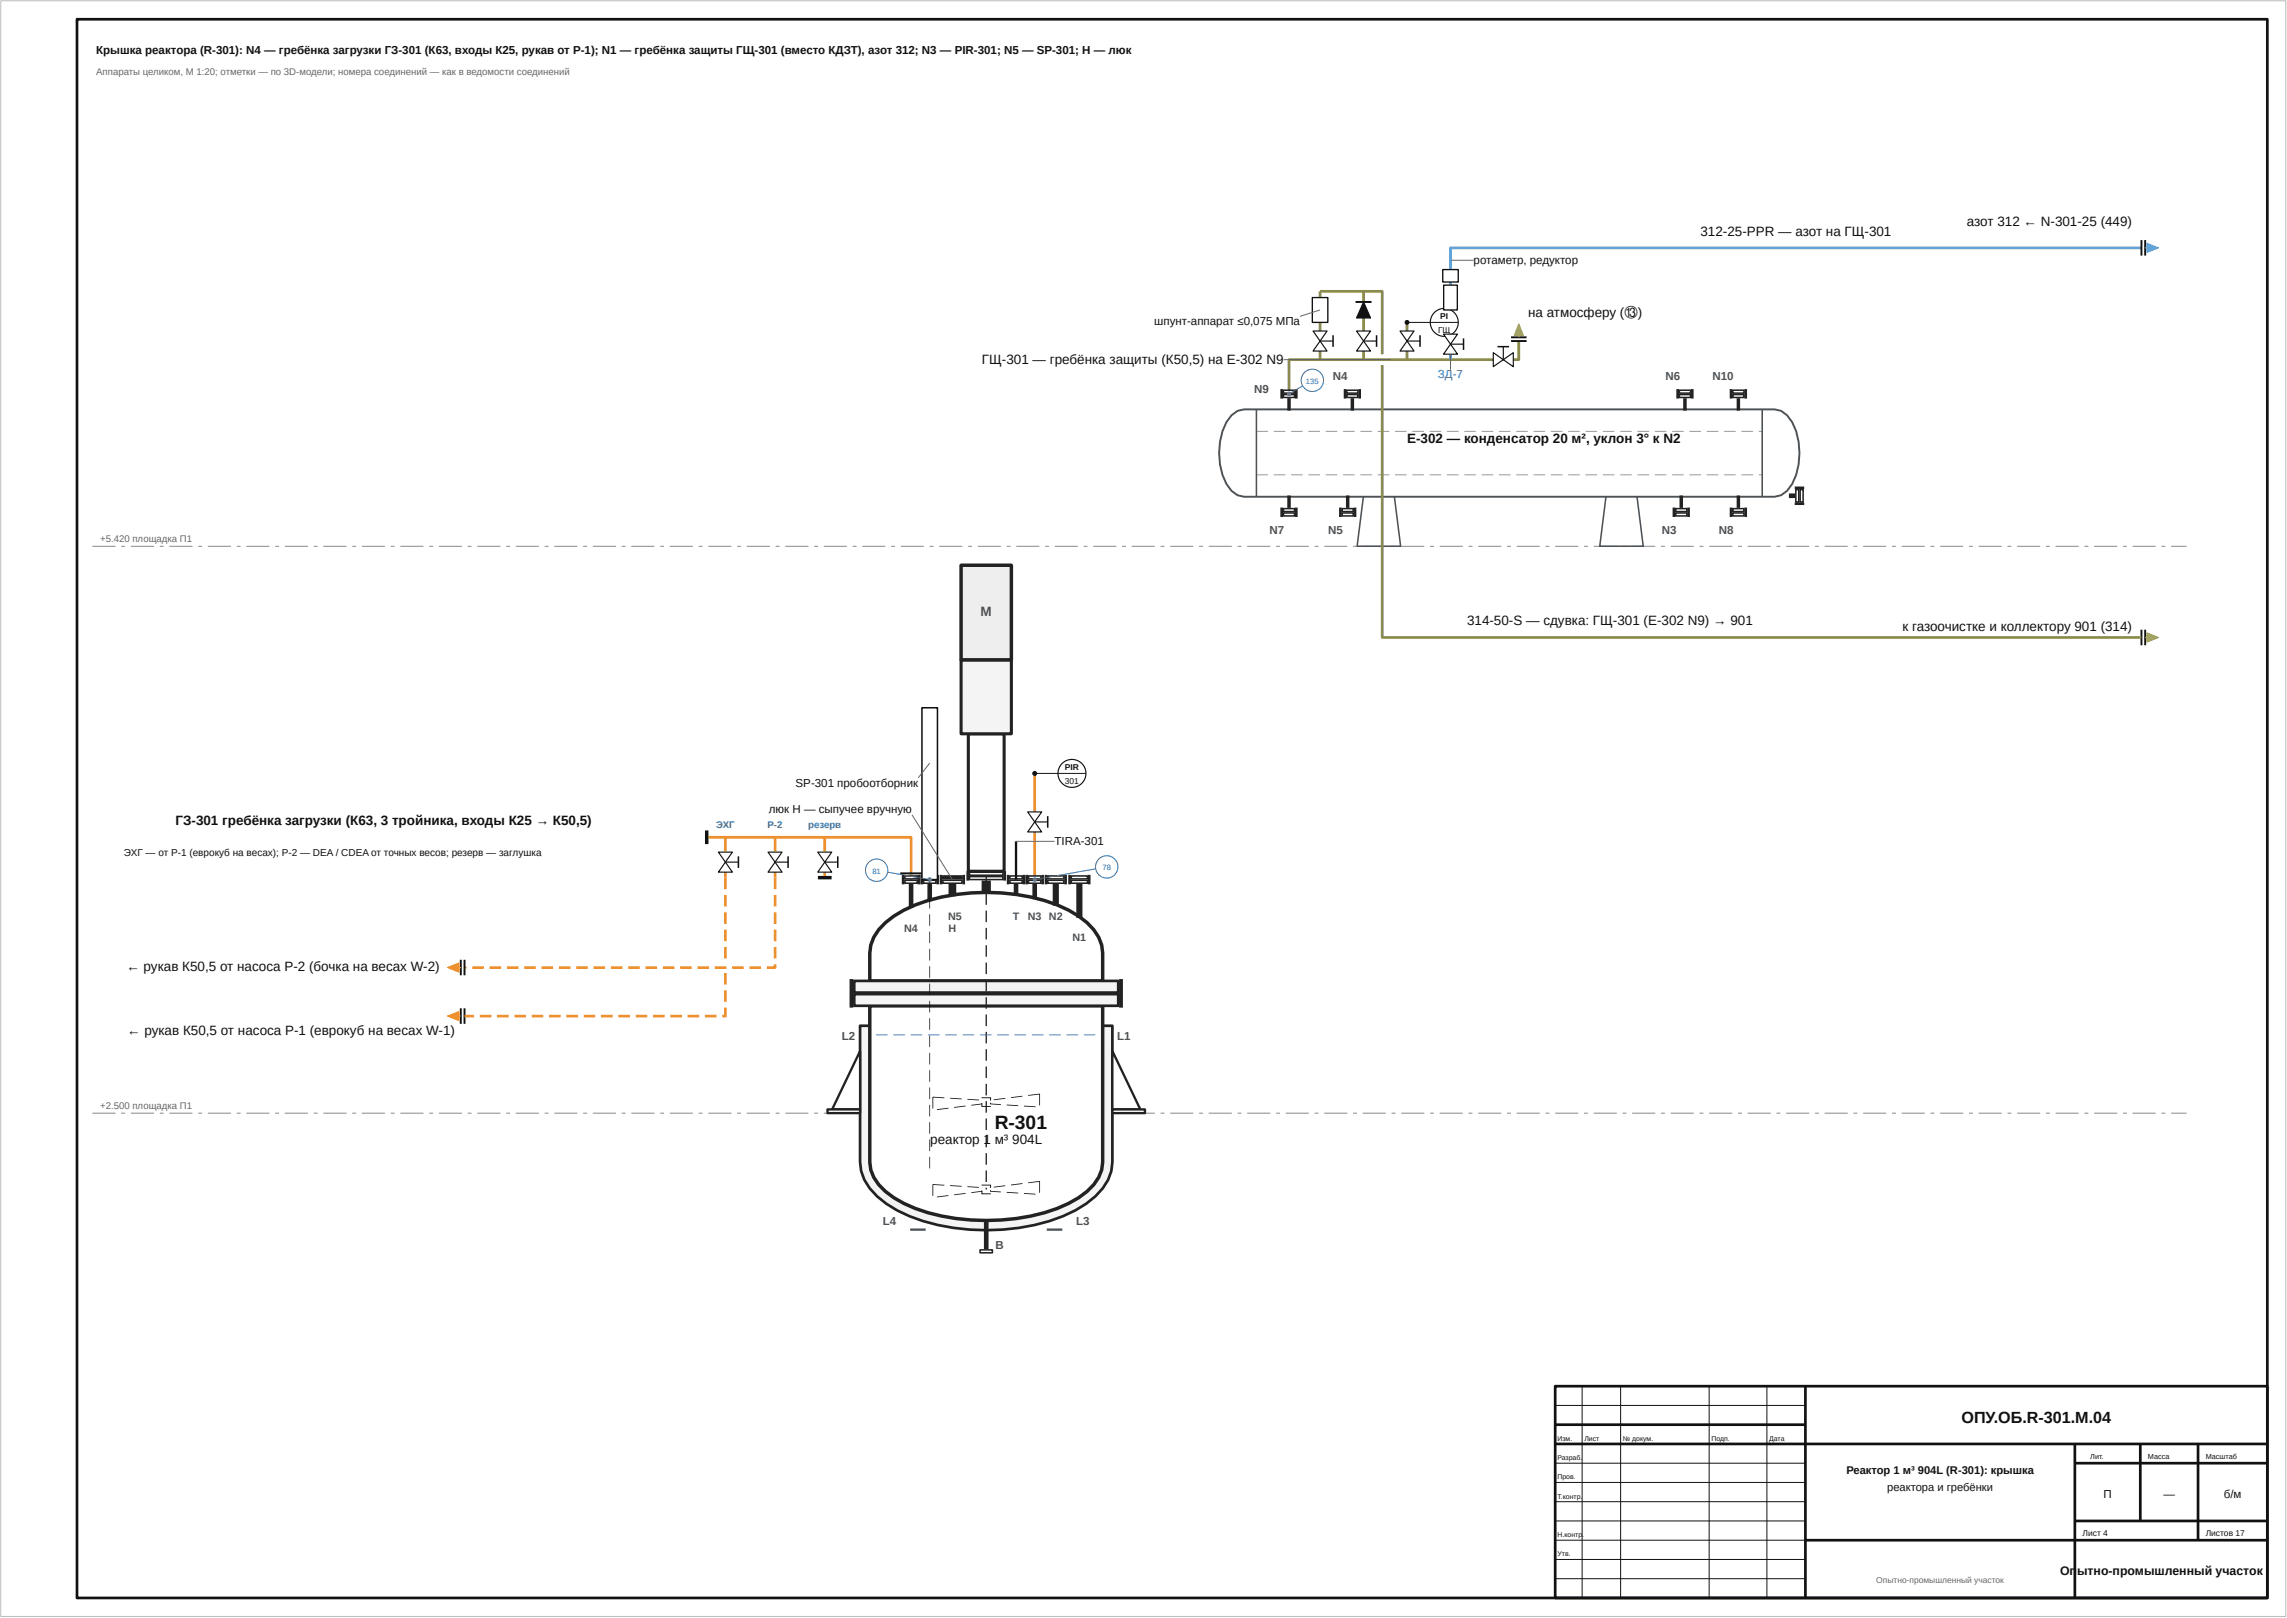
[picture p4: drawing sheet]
<svg xmlns="http://www.w3.org/2000/svg" width="594mm" height="420mm" viewBox="0 0 594 420" stroke-linecap="round" stroke-linejoin="round" font-family="sans-serif">
<defs><g id="words">
<text font-size="5" fill="#111" x="258.4" y="293.1">R-301</text>
<text font-size="4.2" fill="#111" x="509.5" y="369.5">ОПУ.ОБ.R-301.М.04</text>
<g font-size="3.5" fill="#111">
<text x="511" y="58.7">азот 312 ← N-301-25 (449)</text>
<text x="441.7" y="61.2">312-25-PPR — азот на ГЩ-301</text>
<text x="397" y="82.3">на атмосферу (⑬)</text>
<text x="255.1" y="94.5">ГЩ-301 — гребёнка защиты (К50,5) на E-302 N9</text>
<text x="365.5" y="115.2">E-302 — конденсатор 20 м², уклон 3° к N2</text>
<text x="381.1" y="162.4">314-50-S — сдувка: ГЩ-301 (E-302 N9) → 901</text>
<text x="494.2" y="163.9">к газоочистке и коллектору 901 (314)</text>
<text x="45.6" y="214.2">ГЗ-301 гребёнка загрузки (К63, 3 тройника, входы К25 → К50,5)</text>
<text x="32.8" y="252.2">← рукав К50,5 от насоса P-2 (бочка на весах W-2)</text>
<text x="33" y="268.9">← рукав К50,5 от насоса P-1 (еврокуб на весах W-1)</text>
<text x="241.7" y="297.2">реактор 1 м³</text>
<text x="262.9" y="297.2">904L</text>
</g>
<text font-size="3.5" fill="#4a5258" x="254.7" y="160">M</text>
<g font-size="3.2" fill="#111">
<text x="535.2" y="409">Оп</text>
<text x="539.6" y="409">ытно-промышленный участок</text>
</g>
<g font-size="3" fill="#111">
<text x="25" y="14">Крышка реактора (R-301): N4 — гребёнка загрузки ГЗ-301 (К63, входы К25, рукав от P-1); N1 — гребёнка защиты ГЩ-301 (вместо КДЗТ), азот 312; N3 — PIR-301; N5 — SP-301; H — люк</text>
<text x="382.8" y="68.5">ротаметр, редуктор</text>
<text x="299.8" y="84.4">шпунт-аппарат ≤0,075 МПа</text>
<text x="206.7" y="204.3">SP-301 пробоотборник</text>
<text x="199.7" y="211.1">люк H — сыпучее вручную</text>
<text x="273.9" y="219.4">TIRA-301</text>
<text x="546.4" y="389">П</text>
<text x="562" y="389">—</text>
<text x="577.7" y="389">б/м</text>
</g>
<g font-size="3" fill="#4a5258">
<text x="346.3" y="98.6">N4</text>
<text x="432.7" y="98.6">N6</text>
<text x="444.9" y="98.6">N10</text>
<text x="325.8" y="102.1">N9</text>
<text x="329.8" y="138.8">N7</text>
<text x="345.1" y="138.8">N5</text>
<text x="431.7" y="138.8">N3</text>
<text x="446.5" y="138.8">N8</text>
<text x="218.7" y="270">L2</text>
<text x="290.2" y="270">L1</text>
<text x="229.3" y="318.1">L4</text>
<text x="279.6" y="318.1">L3</text>
<text x="258.6" y="324.4">B</text>
</g>
<text font-size="3" fill="#1f5fa8" x="373.6" y="98.3">ЗД-7</text>
<g font-size="2.9" fill="#111">
<text x="479.6" y="382.7">Реактор 1 м³</text>
<text x="498.2" y="382.7">904L (R-301): крышка</text>
<text x="490.2" y="387.3">реактора и гребёнки</text>
</g>
<g font-size="2.8" fill="#4a5258">
<text x="246.3" y="238.9">N5</text>
<text x="263.1" y="238.9">T</text>
<text x="267" y="238.9">N3 N2</text>
<text x="234.9" y="242.1">N4</text>
<text x="246.4" y="242.1">H</text>
<text x="278.6" y="244.5">N1</text>
</g>
<text font-size="2.6" fill="#111" x="32.2" y="222.3">ЭХГ — от P-1 (еврокуб на весах); P-2 — DEA / CDEA от точных весов; резерв — заглушка</text>
<g font-size="2.5" fill="#666">
<text x="25" y="19.5">Аппараты целиком, М 1:20; отметки — по 3D-модели; номера соединений — как в ведомости соединений</text>
<text x="26" y="140.7">+5.420 площадка П1</text>
<text x="26" y="287.9">+2.500 площадка П1</text>
</g>
<g font-size="2.5" fill="#1f5fa8">
<text x="186" y="215">ЭХГ</text>
<text x="199.4" y="215">P-2</text>
<text x="210" y="215">резерв</text>
</g>
<g font-size="2.2" fill="#111">
<text x="374.1" y="82.9">PI</text>
<text x="373.6" y="86.4">ГЩ</text>
<text x="276.6" y="200">PIR</text>
<text x="276.6" y="203.5">301</text>
<text x="541" y="398.8">Лист 4</text>
<text x="573" y="398.8">Листов 17</text>
</g>
<text font-size="2.2" fill="#666" x="487.4" y="411">Опытно-промышленный участок</text>
<g font-size="2" fill="#1f5fa8">
<text x="339.3" y="99.7">135</text>
<text x="226.6" y="226.9">81</text>
<text x="286.4" y="226">78</text>
</g>
<g font-size="1.9" fill="#111">
<text x="543" y="378.8">Лит.</text>
<text x="558" y="378.8">Масса</text>
<text x="573" y="378.8">Масштаб</text>
</g>
<g font-size="1.8" fill="#111">
<text x="404.6" y="374.2">Изм.</text>
<text x="411.6" y="374.2">Лист</text>
<text x="421.6" y="374.2">№ докум.</text>
<text x="444.6" y="374.2">Подп.</text>
<text x="459.6" y="374.2">Дата</text>
<text x="404.6" y="379.2">Разраб.</text>
<text x="404.6" y="384.2">Пров.</text>
<text x="404.6" y="389.2">Т.контр.</text>
<text x="404.6" y="399.2">Н.контр</text>
<text x="411" y="399.2">.</text>
<text x="404.6" y="404.2">Утв.</text>
</g>
</g></defs>
<path d="M469 360v55M404 370h65M404 375h185M539 375v40M539 380h50M556 375v20M571 375v25M469 400h120M539 395h50" fill="none" stroke="#111" stroke-width=".7" stroke-linecap="butt"/>
<path d="M183.6 217.4h53.1v11M201.3 217.4v3.9M214.2 217.4v3.9M201.3 226.5v1.4M214.2 226.5v1.4" fill="none" stroke="#f18e2b" stroke-width=".7" stroke-linecap="butt"/>
<path d="M201 227.9h.7v3h-.7zM201 232.4h.7v3h-.7zM201 236.9h.7v3h-.7zM201 241.4h.7v3h-.7zM201 245.9h.7v3h-.7zM199.2 250.9h2.1v.4h-.3v-.9h.7v.9l-.3 .3h-2.2zM194.7 250.9h3v.7h-3zM190.2 250.9h3v.7h-3zM185.7 250.9h3v.7h-3zM181.2 250.9h3v.7h-3zM176.7 250.9h3v.7h-3zM172.2 250.9h3v.7h-3zM167.7 250.9h3v.7h-3zM163.2 250.9h3v.7h-3zM158.7 250.9h3v.7h-3zM154.2 250.9h3v.7h-3zM149.7 250.9h3v.7h-3zM145.2 250.9h3v.7h-3zM140.7 250.9h3v.7h-3zM136.2 250.9h3v.7h-3zM131.7 250.9h3v.7h-3zM127.2 250.9h3v.7h-3zM122.7 250.9h3v.7h-3zM120.7 250.9h.5v.7h-.5z" fill="#f18e2b"/>
<path d="M188.4 217.4v3.9M268.8 200.9v10M268.8 216.1v12.3M188.4 226.5v1.4" fill="none" stroke="#f18e2b" stroke-width=".7" stroke-linecap="butt"/>
<path d="M342.9 75.7v10.3M354.2 75.7v2.7M342.9 91.2v2.2M354.2 82.6v3.4M354.2 91.2v2.2M365.5 83.7v2.3M365.5 91.2v2.2M387.9 93.4h-53v8.9M394.5 88.6v4.8h-1.4" fill="none" stroke="#8b8b3b" stroke-width=".7" stroke-linecap="butt"/>
<path d="M556.3 64.4h-179.5v22.4M376.8 92v1.4" fill="none" stroke="#5da4da" stroke-width=".7" stroke-linecap="butt"/>
<path d="M.2 .2h593.6v419.6h-593.6z" fill="none" stroke="#bbb" stroke-width=".26"/>
<path d="M20 5h569v410h-569zM404 360h185v55h-185z" fill="none" stroke="#111" stroke-width=".7" stroke-linecap="butt"/>
<path d="M411 360v55M421 360v55M444 360v55M459 360v55M404 365h65M404 380h65M404 385h65M404 390h65M404 395h65M404 400h65M404 405h65M404 410h65" fill="none" stroke="#111" stroke-width=".26"/>
<g fill="#666">
<path d="M24 289h6v.2h-6zM31.5 289h1v.2h-1zM34 289h6v.2h-6zM41.5 289h1v.2h-1zM44 289h6v.2h-6zM51.5 289h1v.2h-1zM54 289h6v.2h-6zM61.5 289h1v.2h-1zM64 289h6v.2h-6zM71.5 289h1v.2h-1zM74 289h6v.2h-6zM81.5 289h1v.2h-1zM84 289h6v.2h-6zM91.5 289h1v.2h-1zM94 289h6v.2h-6zM101.5 289h1v.2h-1zM104 289h6v.2h-6zM111.5 289h1v.2h-1zM114 289h6v.2h-6zM121.5 289h1v.2h-1zM124 289h6v.2h-6zM131.5 289h1v.2h-1zM134 289h6v.2h-6zM141.5 289h1v.2h-1zM144 289h6v.2h-6zM151.5 289h1v.2h-1zM154 289h6v.2h-6zM161.5 289h1v.2h-1zM164 289h6v.2h-6zM171.5 289h1v.2h-1zM174 289h6v.2h-6zM181.5 289h1v.2h-1zM184 289h6v.2h-6zM191.5 289h1v.2h-1zM194 289h6v.2h-6zM201.5 289h1v.2h-1zM204 289h6v.2h-6zM211.5 289h1v.2h-1zM214 289h6v.2h-6zM221.5 289h1v.2h-1zM224 289h6v.2h-6zM231.5 289h1v.2h-1zM234 289h6v.2h-6zM241.5 289h1v.2h-1zM244 289h6v.2h-6zM251.5 289h1v.2h-1zM254 289h6v.2h-6zM261.5 289h1v.2h-1zM264 289h6v.2h-6zM271.5 289h1v.2h-1zM274 289h6v.2h-6zM281.5 289h1v.2h-1zM284 289h6v.2h-6zM291.5 289h1v.2h-1zM294 289h6v.2h-6zM301.5 289h1v.2h-1zM304 289h6v.2h-6zM311.5 289h1v.2h-1zM314 289h6v.2h-6zM321.5 289h1v.2h-1zM324 289h6v.2h-6zM331.5 289h1v.2h-1zM334 289h6v.2h-6zM341.5 289h1v.2h-1zM344 289h6v.2h-6zM351.5 289h1v.2h-1zM354 289h6v.2h-6zM361.5 289h1v.2h-1zM364 289h6v.2h-6zM371.5 289h1v.2h-1zM374 289h6v.2h-6zM381.5 289h1v.2h-1zM384 289h6v.2h-6zM391.5 289h1v.2h-1zM394 289h6v.2h-6zM401.5 289h1v.2h-1zM404 289h6v.2h-6zM411.5 289h1v.2h-1zM414 289h6v.2h-6zM421.5 289h1v.2h-1zM424 289h6v.2h-6zM431.5 289h1v.2h-1zM434 289h6v.2h-6zM441.5 289h1v.2h-1zM444 289h6v.2h-6zM451.5 289h1v.2h-1zM454 289h6v.2h-6zM461.5 289h1v.2h-1zM464 289h6v.2h-6zM471.5 289h1v.2h-1zM474 289h6v.2h-6zM481.5 289h1v.2h-1zM484 289h6v.2h-6zM491.5 289h1v.2h-1zM494 289h6v.2h-6zM501.5 289h1v.2h-1zM504 289h6v.2h-6zM511.5 289h1v.2h-1zM514 289h6v.2h-6zM521.5 289h1v.2h-1zM524 289h6v.2h-6zM531.5 289h1v.2h-1zM534 289h6v.2h-6zM541.5 289h1v.2h-1zM544 289h6v.2h-6zM551.5 289h1v.2h-1zM554 289h6v.2h-6zM561.5 289h1v.2h-1zM564 289h4v.2h-4z"/>
<path d="M24 141.8h6v.2h-6zM31.5 141.8h1v.2h-1zM34 141.8h6v.2h-6zM41.5 141.8h1v.2h-1zM44 141.8h6v.2h-6zM51.5 141.8h1v.2h-1zM54 141.8h6v.2h-6zM61.5 141.8h1v.2h-1zM64 141.8h6v.2h-6zM71.5 141.8h1v.2h-1zM74 141.8h6v.2h-6zM81.5 141.8h1v.2h-1zM84 141.8h6v.2h-6zM91.5 141.8h1v.2h-1zM94 141.8h6v.2h-6zM101.5 141.8h1v.2h-1zM104 141.8h6v.2h-6zM111.5 141.8h1v.2h-1zM114 141.8h6v.2h-6zM121.5 141.8h1v.2h-1zM124 141.8h6v.2h-6zM131.5 141.8h1v.2h-1zM134 141.8h6v.2h-6zM141.5 141.8h1v.2h-1zM144 141.8h6v.2h-6zM151.5 141.8h1v.2h-1zM154 141.8h6v.2h-6zM161.5 141.8h1v.2h-1zM164 141.8h6v.2h-6zM171.5 141.8h1v.2h-1zM174 141.8h6v.2h-6zM181.5 141.8h1v.2h-1zM184 141.8h6v.2h-6zM191.5 141.8h1v.2h-1zM194 141.8h6v.2h-6zM201.5 141.8h1v.2h-1zM204 141.8h6v.2h-6zM211.5 141.8h1v.2h-1zM214 141.8h6v.2h-6zM221.5 141.8h1v.2h-1zM224 141.8h6v.2h-6zM231.5 141.8h1v.2h-1zM234 141.8h6v.2h-6zM241.5 141.8h1v.2h-1zM244 141.8h6v.2h-6zM251.5 141.8h1v.2h-1zM254 141.8h6v.2h-6zM261.5 141.8h1v.2h-1zM264 141.8h6v.2h-6zM271.5 141.8h1v.2h-1zM274 141.8h6v.2h-6zM281.5 141.8h1v.2h-1zM284 141.8h6v.2h-6zM291.5 141.8h1v.2h-1zM294 141.8h6v.2h-6zM301.5 141.8h1v.2h-1zM304 141.8h6v.2h-6zM311.5 141.8h1v.2h-1zM314 141.8h6v.2h-6zM321.5 141.8h1v.2h-1zM324 141.8h6v.2h-6zM331.5 141.8h1v.2h-1zM334 141.8h6v.2h-6zM341.5 141.8h1v.2h-1zM344 141.8h6v.2h-6zM351.5 141.8h1v.2h-1zM354 141.8h6v.2h-6zM361.5 141.8h1v.2h-1zM364 141.8h6v.2h-6zM371.5 141.8h1v.2h-1zM374 141.8h6v.2h-6zM381.5 141.8h1v.2h-1zM384 141.8h6v.2h-6zM391.5 141.8h1v.2h-1zM394 141.8h6v.2h-6zM401.5 141.8h1v.2h-1zM404 141.8h6v.2h-6zM411.5 141.8h1v.2h-1zM414 141.8h6v.2h-6zM421.5 141.8h1v.2h-1zM424 141.8h6v.2h-6zM431.5 141.8h1v.2h-1zM434 141.8h6v.2h-6zM441.5 141.8h1v.2h-1zM444 141.8h6v.2h-6zM451.5 141.8h1v.2h-1zM454 141.8h6v.2h-6zM461.5 141.8h1v.2h-1zM464 141.8h6v.2h-6zM471.5 141.8h1v.2h-1zM474 141.8h6v.2h-6zM481.5 141.8h1v.2h-1zM484 141.8h6v.2h-6zM491.5 141.8h1v.2h-1zM494 141.8h6v.2h-6zM501.5 141.8h1v.2h-1zM504 141.8h6v.2h-6zM511.5 141.8h1v.2h-1zM514 141.8h6v.2h-6zM521.5 141.8h1v.2h-1zM524 141.8h6v.2h-6zM531.5 141.8h1v.2h-1zM534 141.8h6v.2h-6zM541.5 141.8h1v.2h-1zM544 141.8h6v.2h-6zM551.5 141.8h1v.2h-1zM554 141.8h6v.2h-6zM561.5 141.8h1v.2h-1zM564 141.8h4v.2h-4z"/>
</g>
<path d="M223.4 266.4h65.6v35.4a12.1 12.1 0 0 1-4.4 8.9 37.4 37.4 0 0 1-19.9 8.2 53.9 53.9 0 0 1-31.7-4.6 19.6 19.6 0 0 1-8.5-7.9l-.8-2.3-.3-2.3z" fill="#f4f4f4"/>
<path d="M223.4 266.4h65.6v35.4a12.1 12.1 0 0 1-4.4 8.9 37.4 37.4 0 0 1-19.9 8.2 53.9 53.9 0 0 1-31.7-4.6 19.6 19.6 0 0 1-8.5-7.9l-.8-2.3-.3-2.3z" fill="none" stroke="#222" stroke-width=".7" stroke-linecap="butt"/>
<path d="M225.9 261.2h60.5v40.6a10.2 10.2 0 0 1-4 7.6 36 36 0 0 1-18.4 7.1 53.1 53.1 0 0 1-29.2-4 17.4 17.4 0 0 1-7.8-6.7l-.8-2-.3-2z" fill="#fff"/>
<path d="M225.9 261.2h60.5v40.6a10.2 10.2 0 0 1-4 7.6 36 36 0 0 1-18.4 7.1 53.1 53.1 0 0 1-29.2-4 17.4 17.4 0 0 1-7.8-6.7l-.8-2-.3-2z" fill="none" stroke="#222" stroke-width=".9" stroke-linecap="butt"/>
<path d="M230 239.6a35.1 35.1 0 0 1 18.4-7.3 51.3 51.3 0 0 1 29.2 4.1 17.7 17.7 0 0 1 7.8 7l.8 2 .2 2.1v7.2h-60.5v-7.2a10.7 10.7 0 0 1 4.1-7.9z" fill="#fff"/>
<path d="M230 239.6a35.1 35.1 0 0 1 18.4-7.3 51.3 51.3 0 0 1 29.2 4.1 17.7 17.7 0 0 1 7.8 7l.8 2 .2 2.1v7.2h-60.5v-7.2a10.7 10.7 0 0 1 4.1-7.9z" fill="none" stroke="#222" stroke-width=".9" stroke-linecap="butt"/>
<path d="M221.9 254.7h68.6v3.1h-68.6z" fill="#f4f4f4"/>
<path d="M221.9 254.7h68.6v3.1h-68.6z" fill="none" stroke="#222" stroke-width=".7" stroke-linecap="butt"/>
<path d="M221.9 258.2h68.6v3h-68.6z" fill="#f4f4f4"/>
<path d="M221.9 258.2h68.6v3h-68.6z" fill="none" stroke="#222" stroke-width=".7" stroke-linecap="butt"/>
<path d="M221.2 254.3v7.4M291.2 254.3v7.4" fill="none" stroke="#222" stroke-width="1" stroke-linecap="butt"/>
<path d="M223.4 273v15.1h-7.2z" fill="#fff"/>
<path d="M223.4 273v15.1h-7.2z" fill="none" stroke="#222" stroke-width=".6"/>
<path d="M215 288.1h8.4v1h-8.4z" fill="#f4f4f4"/>
<path d="M215 288.1h8.4v1h-8.4z" fill="none" stroke="#222" stroke-width=".6"/>
<path d="M289 273l7.2 15.1h-7.2z" fill="#fff"/>
<path d="M289 273l7.2 15.1h-7.2z" fill="none" stroke="#222" stroke-width=".6"/>
<path d="M289 288.1h8.4v1h-8.4z" fill="#f4f4f4"/>
<path d="M289 288.1h8.4v1h-8.4z" fill="none" stroke="#222" stroke-width=".6"/>
<path d="M256.2 228.7v3.5" fill="none" stroke="#222" stroke-width="2.4" stroke-linecap="butt"/>
<path d="M251.8 227.7h8.8v.7h-8.8z" fill="#fff"/>
<path d="M251.8 227.7h8.8v.7h-8.8z" fill="none" stroke="#222" stroke-width=".4"/>
<path d="M251.8 226.5h8.8v.8h-8.8z" fill="#fff"/>
<path d="M251.8 226.5h8.8v.8h-8.8z" fill="none" stroke="#222" stroke-width=".4"/>
<path d="M251.4 226.2v2.5M261 226.2v2.5" fill="none" stroke="#222" stroke-width=".7" stroke-linecap="butt"/>
<path d="M251.5 190.6h9.3v35.7h-9.3z" fill="#fff"/>
<path d="M251.5 190.6h9.3v35.7h-9.3z" fill="none" stroke="#222" stroke-width=".8" stroke-linecap="butt"/>
<path d="M249.7 171.4h13v19.2h-13z" fill="#f4f4f4"/>
<path d="M249.7 171.4h13v19.2h-13z" fill="none" stroke="#222" stroke-width=".8" stroke-linecap="butt"/>
<path d="M249.7 146.8h13v24.6h-13z" fill="#eee"/>
<path d="M249.7 146.8h13v24.6h-13z" fill="none" stroke="#222" stroke-width=".9" stroke-linecap="butt"/>
<path d="M256 227.5h.4v3h-.4zM256 232h.4v3h-.4zM256 236.5h.4v3h-.4zM256 241h.4v3h-.4zM256 245.5h.4v3h-.4zM256 250h.4v3h-.4zM256 254.5h.4v3h-.4zM256 259h.4v3h-.4zM256 263.5h.4v3h-.4zM256 268h.4v3h-.4zM256 272.5h.4v3h-.4zM256 277h.4v3h-.4zM256 281.5h.4v3h-.4zM256 286h.4v3h-.4zM256 290.5h.4v3h-.4zM256 295h.4v3h-.4zM256 299.5h.4v3h-.4zM256 304h.4v3h-.4zM256 308.5h.4v.4h-.4z" fill="#222"/>
<g fill="#1a1a1a">
<path d="M254.9 309.3h.3l-.1 .7 2.2-.1-.1 .1 .2 .1-2.4 .1zM255 307.7h2.4l.1 .8h-.3l.1-.7-2.2 .1 .1-.1h-.3z"/>
<path d="M242.3 307.5l3 .2v.2l-3-.2zM246.8 307.8l3 .2v.2l-3-.2zM251.3 308.1l3 .2v.2l-3-.2zM252.3 309.6l2.8-.2-.1-.2h.2l-.1 .3-2.8 .3zM247.8 310.2l3-.4 .1 .2-3 .4zM243.4 310.8l3-.4v.2l-3 .4zM242.2 307.6h.2v3h-.2z"/>
<path d="M267.1 307.1l3-.4v.2l-3 .4zM262.6 307.6l3-.3v.2l-3 .4zM258.2 308.2l2.9-.4 .1 .2-3 .4zM257.2 309.1h.2l-.1 .3h2.7v.3l-2.7-.2zM261.5 309.5l3 .2v.3l-3-.2zM266 309.8l3 .2v.2l-3-.2zM270 306.8h.2v3h-.2z"/>
<path d="M254.9 286.6h.3l-.1 .7 2.2-.1-.1 .1 .2 .1-2.4 .1zM255 285h2.4l.1 .8h-.3l.1-.7-2.2 .1 .1-.1h-.3z"/>
<path d="M242.3 284.8l3 .2v.2l-3-.2zM246.8 285.1l3 .2v.2l-3-.2zM251.3 285.4l3 .2v.2l-3-.2zM252.3 286.9l2.8-.2-.1-.2h.2l-.1 .3-2.8 .4zM247.8 287.5l3-.4 .1 .2-3 .4zM243.4 288.1l3-.4v.2l-3 .4zM242.2 284.9h.2v3h-.2z"/>
<path d="M267.1 284.4l3-.4v.2l-3 .4zM262.6 284.9l3-.3v.2l-3 .4zM258.2 285.5l2.9-.4 .1 .3-3 .3zM257.2 286.4h.2l-.1 .3 2.7 .1v.2l-2.7-.2zM261.5 286.9l3 .1v.3l-3-.2zM266 287.1l3 .2v.2l-3-.1zM270 284.1h.2v3h-.2z"/>
</g>
<path d="M227.6 268.7h3v.2h-3zM232.1 268.7h3v.2h-3zM236.6 268.7h3v.2h-3zM241.1 268.7h3v.2h-3zM245.6 268.7h3v.2h-3zM250.1 268.7h3v.2h-3zM254.6 268.7h3v.2h-3zM259.1 268.7h3v.2h-3zM263.6 268.7h3v.2h-3zM268.1 268.7h3v.2h-3zM272.6 268.7h3v.2h-3zM277.1 268.7h3v.2h-3zM281.6 268.7h3v.2h-3z" fill="#1f5fa8"/>
<path d="M236.7 229.6v6.2" fill="none" stroke="#222" stroke-width="1.2" stroke-linecap="butt"/>
<path d="M235.1 228.6h3.2v.8h-3.2z" fill="#fff"/>
<path d="M235.1 228.6h3.2v.8h-3.2z" fill="none" stroke="#222" stroke-width=".4"/>
<path d="M235.1 227.5h3.2v.7h-3.2z" fill="#fff"/>
<path d="M235.1 227.5h3.2v.7h-3.2z" fill="none" stroke="#222" stroke-width=".4"/>
<path d="M234.6 227.2v2.5M238.7 227.2v2.5" fill="none" stroke="#222" stroke-width=".7" stroke-linecap="butt"/>
<path d="M241.5 229.6v4.5" fill="none" stroke="#222" stroke-width="1.2" stroke-linecap="butt"/>
<path d="M239.9 228.6h3.2v.8h-3.2z" fill="#fff"/>
<path d="M239.9 228.6h3.2v.8h-3.2z" fill="none" stroke="#222" stroke-width=".4"/>
<path d="M239.9 227.5h3.2v.7h-3.2z" fill="#fff"/>
<path d="M239.9 227.5h3.2v.7h-3.2z" fill="none" stroke="#222" stroke-width=".4"/>
<path d="M239.5 227.2v2.5M243.6 227.2v2.5" fill="none" stroke="#222" stroke-width=".7" stroke-linecap="butt"/>
<path d="M247.4 229.6v3.2" fill="none" stroke="#222" stroke-width="2" stroke-linecap="butt"/>
<path d="M244.9 228.6h5v.8h-5z" fill="#fff"/>
<path d="M244.9 228.6h5v.8h-5z" fill="none" stroke="#222" stroke-width=".4"/>
<path d="M244.9 227.5h5v.7h-5z" fill="#222"/>
<path d="M244.9 227.5h5v.7h-5z" fill="none" stroke="#222" stroke-width=".4"/>
<path d="M244.5 227.2v2.5M250.3 227.2v2.5" fill="none" stroke="#222" stroke-width=".7" stroke-linecap="butt"/>
<path d="M263.9 229.6v3" fill="none" stroke="#222" stroke-width="1.2" stroke-linecap="butt"/>
<path d="M262.3 228.6h3.3v.8h-3.3z" fill="#fff"/>
<path d="M262.3 228.6h3.3v.8h-3.3z" fill="none" stroke="#222" stroke-width=".4"/>
<path d="M262.3 227.5h3.3v.7h-3.3z" fill="#fff"/>
<path d="M262.3 227.5h3.3v.7h-3.3z" fill="none" stroke="#222" stroke-width=".4"/>
<path d="M261.9 227.2v2.5M266 227.2v2.5" fill="none" stroke="#222" stroke-width=".7" stroke-linecap="butt"/>
<path d="M268.8 229.6v3.9" fill="none" stroke="#222" stroke-width="1.2" stroke-linecap="butt"/>
<path d="M267.2 228.6h3.2v.8h-3.2z" fill="#fff"/>
<path d="M267.2 228.6h3.2v.8h-3.2z" fill="none" stroke="#222" stroke-width=".4"/>
<path d="M267.2 227.5h3.2v.7h-3.2z" fill="#fff"/>
<path d="M267.2 227.5h3.2v.7h-3.2z" fill="none" stroke="#222" stroke-width=".4"/>
<path d="M266.7 227.2v2.5M270.8 227.2v2.5" fill="none" stroke="#222" stroke-width=".7" stroke-linecap="butt"/>
<path d="M274.3 229.6v5.6" fill="none" stroke="#222" stroke-width="1.6" stroke-linecap="butt"/>
<path d="M272.2 228.6h4.2v.8h-4.2z" fill="#fff"/>
<path d="M272.2 228.6h4.2v.8h-4.2z" fill="none" stroke="#222" stroke-width=".4"/>
<path d="M272.2 227.5h4.2v.7h-4.2z" fill="#fff"/>
<path d="M272.2 227.5h4.2v.7h-4.2z" fill="none" stroke="#222" stroke-width=".4"/>
<path d="M271.7 227.2v2.5M276.8 227.2v2.5" fill="none" stroke="#222" stroke-width=".7" stroke-linecap="butt"/>
<path d="M280.4 229.6v8.8" fill="none" stroke="#222" stroke-width="1.6" stroke-linecap="butt"/>
<path d="M278.3 228.6h4.2v.8h-4.2z" fill="#fff"/>
<path d="M278.3 228.6h4.2v.8h-4.2z" fill="none" stroke="#222" stroke-width=".4"/>
<path d="M278.3 227.5h4.2v.7h-4.2z" fill="#fff"/>
<path d="M278.3 227.5h4.2v.7h-4.2z" fill="none" stroke="#222" stroke-width=".4"/>
<path d="M277.9 227.2v2.5M282.9 227.2v2.5" fill="none" stroke="#222" stroke-width=".7" stroke-linecap="butt"/>
<path d="M256.2 316.6v7.8" fill="none" stroke="#222" stroke-width="1.2" stroke-linecap="butt"/>
<path d="M254.6 324.6h3.2v.8h-3.2z" fill="#fff"/>
<path d="M254.6 324.6h3.2v.8h-3.2z" fill="none" stroke="#222" stroke-width=".4"/>
<path d="M319.9 107.8l1.6-1.1 1.7-.4h137.8l1.7 .4a10.4 10.4 0 0 1 4.5 8 17.7 17.7 0 0 1-1.6 11l-1.4 1.8-1.5 1.1-1.7 .4h-137.8l-1.7-.4a10.4 10.4 0 0 1-4.6-8 17.8 17.8 0 0 1 1.7-11z" fill="none" stroke="#4a5258" stroke-width=".5"/>
<path d="M326.4 106.3v22.7M457.8 106.3v22.7" fill="none" stroke="#4a5258" stroke-width=".4"/>
<g fill="#4a5258">
<path d="M326.4 111.9h3v.2h-3zM330.9 111.9h3v.2h-3zM335.4 111.9h3v.2h-3zM339.9 111.9h3v.2h-3zM344.4 111.9h3v.2h-3zM348.9 111.9h3v.2h-3zM353.4 111.9h3v.2h-3zM357.9 111.9h3v.2h-3zM362.4 111.9h3v.2h-3zM366.9 111.9h3v.2h-3zM371.4 111.9h3v.2h-3zM375.9 111.9h3v.2h-3zM380.4 111.9h3v.2h-3zM384.9 111.9h3v.2h-3zM389.4 111.9h3v.2h-3zM393.9 111.9h3v.2h-3zM398.4 111.9h3v.2h-3zM402.9 111.9h3v.2h-3zM407.4 111.9h3v.2h-3zM411.9 111.9h3v.2h-3zM416.4 111.9h3v.2h-3zM420.9 111.9h3v.2h-3zM425.4 111.9h3v.2h-3zM429.9 111.9h3v.2h-3zM434.4 111.9h3v.2h-3zM438.9 111.9h3v.2h-3zM443.4 111.9h3v.2h-3zM447.9 111.9h3v.2h-3zM452.4 111.9h3v.2h-3zM456.9 111.9h.9v.2h-.9z"/>
<path d="M326.4 123.3h3v.1h-3zM330.9 123.3h3v.1h-3zM335.4 123.3h3v.1h-3zM339.9 123.3h3v.1h-3zM344.4 123.3h3v.1h-3zM348.9 123.3h3v.1h-3zM353.4 123.3h3v.1h-3zM357.9 123.3h3v.1h-3zM362.4 123.3h3v.1h-3zM366.9 123.3h3v.1h-3zM371.4 123.3h3v.1h-3zM375.9 123.3h3v.1h-3zM380.4 123.3h3v.1h-3zM384.9 123.3h3v.1h-3zM389.4 123.3h3v.1h-3zM393.9 123.3h3v.1h-3zM398.4 123.3h3v.1h-3zM402.9 123.3h3v.1h-3zM407.4 123.3h3v.1h-3zM411.9 123.3h3v.1h-3zM416.4 123.3h3v.1h-3zM420.9 123.3h3v.1h-3zM425.4 123.3h3v.1h-3zM429.9 123.3h3v.1h-3zM434.4 123.3h3v.1h-3zM438.9 123.3h3v.1h-3zM443.4 123.3h3v.1h-3zM447.9 123.3h3v.1h-3zM452.4 123.3h3v.1h-3zM456.9 123.3h.9v.1h-.9z"/>
</g>
<path d="M354.2 129l-1.7 12.9h11.3l-1.6-12.9M417.2 129l-1.6 12.9h11.3l-1.6-12.9" fill="none" stroke="#4a5258" stroke-width=".4"/>
<path d="M464.7 128.7h1.6" fill="none" stroke="#222" stroke-width="1.2" stroke-linecap="butt"/>
<path d="M466.5 127.1h.8v3.3h-.8z" fill="#fff"/>
<path d="M466.5 127.1h.8v3.3h-.8z" fill="none" stroke="#222" stroke-width=".4"/>
<path d="M467.6 127.1h.8v3.3h-.8z" fill="#fff"/>
<path d="M467.6 127.1h.8v3.3h-.8z" fill="none" stroke="#222" stroke-width=".4"/>
<path d="M466.2 126.7h2.5M466.2 130.8h2.5" fill="none" stroke="#222" stroke-width=".7" stroke-linecap="butt"/>
<path d="M334.9 103.4v3.2" fill="none" stroke="#222" stroke-width=".9" stroke-linecap="butt"/>
<path d="M333.4 102.5h2.9v.7h-2.9z" fill="#fff"/>
<path d="M333.4 102.5h2.9v.7h-2.9z" fill="none" stroke="#222" stroke-width=".4"/>
<path d="M333.4 101.3h2.9v.8h-2.9z" fill="#fff"/>
<path d="M333.4 101.3h2.9v.8h-2.9z" fill="none" stroke="#222" stroke-width=".4"/>
<path d="M333 101v2.5M336.7 101v2.5" fill="none" stroke="#222" stroke-width=".7" stroke-linecap="butt"/>
<path d="M351.3 103.4v3.2" fill="none" stroke="#222" stroke-width=".9" stroke-linecap="butt"/>
<path d="M349.9 102.5h2.9v.7h-2.9z" fill="#fff"/>
<path d="M349.9 102.5h2.9v.7h-2.9z" fill="none" stroke="#222" stroke-width=".4"/>
<path d="M349.9 101.3h2.9v.8h-2.9z" fill="#fff"/>
<path d="M349.9 101.3h2.9v.8h-2.9z" fill="none" stroke="#222" stroke-width=".4"/>
<path d="M349.4 101v2.5M353.2 101v2.5" fill="none" stroke="#222" stroke-width=".7" stroke-linecap="butt"/>
<path d="M437.7 103.4v3.2" fill="none" stroke="#222" stroke-width=".9" stroke-linecap="butt"/>
<path d="M436.3 102.5h2.9v.7h-2.9z" fill="#fff"/>
<path d="M436.3 102.5h2.9v.7h-2.9z" fill="none" stroke="#222" stroke-width=".4"/>
<path d="M436.3 101.3h2.9v.8h-2.9z" fill="#fff"/>
<path d="M436.3 101.3h2.9v.8h-2.9z" fill="none" stroke="#222" stroke-width=".4"/>
<path d="M435.8 101v2.5M439.6 101v2.5" fill="none" stroke="#222" stroke-width=".7" stroke-linecap="butt"/>
<path d="M451.6 103.4v3.2" fill="none" stroke="#222" stroke-width=".9" stroke-linecap="butt"/>
<path d="M450.1 102.5h2.9v.7h-2.9z" fill="#fff"/>
<path d="M450.1 102.5h2.9v.7h-2.9z" fill="none" stroke="#222" stroke-width=".4"/>
<path d="M450.1 101.3h2.9v.8h-2.9z" fill="#fff"/>
<path d="M450.1 101.3h2.9v.8h-2.9z" fill="none" stroke="#222" stroke-width=".4"/>
<path d="M449.7 101v2.5M453.5 101v2.5" fill="none" stroke="#222" stroke-width=".7" stroke-linecap="butt"/>
<path d="M334.9 128.7v3.2" fill="none" stroke="#222" stroke-width=".9" stroke-linecap="butt"/>
<path d="M333.4 132.1h2.9v.8h-2.9z" fill="#fff"/>
<path d="M333.4 132.1h2.9v.8h-2.9z" fill="none" stroke="#222" stroke-width=".4"/>
<path d="M333.4 133.2h2.9v.8h-2.9z" fill="#fff"/>
<path d="M333.4 133.2h2.9v.8h-2.9z" fill="none" stroke="#222" stroke-width=".4"/>
<path d="M333 131.8v2.5M336.7 131.8v2.5" fill="none" stroke="#222" stroke-width=".7" stroke-linecap="butt"/>
<path d="M350.1 128.7v3.2" fill="none" stroke="#222" stroke-width=".9" stroke-linecap="butt"/>
<path d="M348.6 132.1h3v.8h-3z" fill="#fff"/>
<path d="M348.6 132.1h3v.8h-3z" fill="none" stroke="#222" stroke-width=".4"/>
<path d="M348.6 133.2h3v.8h-3z" fill="#fff"/>
<path d="M348.6 133.2h3v.8h-3z" fill="none" stroke="#222" stroke-width=".4"/>
<path d="M348.2 131.8v2.5M352 131.8v2.5" fill="none" stroke="#222" stroke-width=".7" stroke-linecap="butt"/>
<path d="M436.7 128.7v3.2" fill="none" stroke="#222" stroke-width=".9" stroke-linecap="butt"/>
<path d="M435.3 132.1h2.9v.8h-2.9z" fill="#fff"/>
<path d="M435.3 132.1h2.9v.8h-2.9z" fill="none" stroke="#222" stroke-width=".4"/>
<path d="M435.3 133.2h2.9v.8h-2.9z" fill="#fff"/>
<path d="M435.3 133.2h2.9v.8h-2.9z" fill="none" stroke="#222" stroke-width=".4"/>
<path d="M434.8 131.8v2.5M438.6 131.8v2.5" fill="none" stroke="#222" stroke-width=".7" stroke-linecap="butt"/>
<path d="M451.6 128.7v3.2" fill="none" stroke="#222" stroke-width=".9" stroke-linecap="butt"/>
<path d="M450.1 132.1h2.9v.8h-2.9z" fill="#fff"/>
<path d="M450.1 132.1h2.9v.8h-2.9z" fill="none" stroke="#222" stroke-width=".4"/>
<path d="M450.1 133.2h2.9v.8h-2.9z" fill="#fff"/>
<path d="M450.1 133.2h2.9v.8h-2.9z" fill="none" stroke="#222" stroke-width=".4"/>
<path d="M449.7 131.8v2.5M453.5 131.8v2.5" fill="none" stroke="#222" stroke-width=".7" stroke-linecap="butt"/>
<path d="M233.8 226.8h5.7M119.7 249.3v4M120.7 249.3v4" fill="none" stroke="#111" stroke-width=".5"/>
<path d="M183.6 215.7v3.5M212.5 227.9h3.5" fill="none" stroke="#111" stroke-width=".9" stroke-linecap="butt"/>
<path d="M116.2 251.3l3-1.2v2.4z" fill="#f28e2b"/>
<path d="M116.2 251.3l3-1.2v2.4z" fill="none" stroke="#f28e2b" stroke-width=".26"/>
<path d="M118.3 251.3h1.4" fill="none" stroke="#f28e2b" stroke-width=".3"/>
<path d="M119.7 261.9v4M120.7 261.9v4" fill="none" stroke="#111" stroke-width=".5"/>
<path d="M116.2 263.9l3-1.2v2.4z" fill="#f28e2b"/>
<path d="M116.2 263.9l3-1.2v2.4z" fill="none" stroke="#f28e2b" stroke-width=".26"/>
<path d="M118.3 263.9h1.4" fill="none" stroke="#f28e2b" stroke-width=".3"/>
<path d="M239.5 183.8h4v44.6h-4z" fill="#fff"/>
<path d="M239.5 183.8h4v44.6h-4z" fill="none" stroke="#111" stroke-width=".4"/>
<path d="M241.4 228.4h.2v3h-.2zM241.4 232.9h.2v3h-.2zM241.4 237.4h.2v3h-.2zM241.4 241.9h.2v3h-.2zM241.4 246.4h.2v3h-.2zM241.4 250.9h.2v3h-.2zM241.4 255.4h.2v3h-.2zM241.4 259.9h.2v3h-.2zM241.4 264.4h.2v3h-.2zM241.4 268.9h.2v3h-.2zM241.4 273.4h.2v3h-.2zM241.4 277.9h.2v3h-.2zM241.4 282.4h.2v3h-.2zM241.4 286.9h.2v3h-.2zM241.4 291.4h.2v3h-.2zM241.4 295.9h.2v3h-.2zM241.4 300.4h.2v3h-.2z" fill="#111"/>
<path d="M268.8 200.9h6" fill="none" stroke="#111" stroke-width=".26"/>
<circle cx="268.8" cy="200.9" r=".5" fill="#111"/>
<circle cx="268.8" cy="200.9" r=".5" fill="none" stroke="#111" stroke-width=".26"/>
<circle cx="278.5" cy="200.9" r="3.6" fill="#fff"/>
<circle cx="278.5" cy="200.9" r="3.6" fill="none" stroke="#111" stroke-width=".3"/>
<path d="M274.8 200.9h7.3" fill="none" stroke="#111" stroke-width=".26"/>
<path d="M263.9 218.5v9.9" fill="none" stroke="#111" stroke-width=".6"/>
<path d="M340.9 77.3h4v6.4h-4z" fill="#fff"/>
<path d="M340.9 77.3h4v6.4h-4z" fill="none" stroke="#111" stroke-width=".35"/>
<path d="M365.5 83.7h6.1" fill="none" stroke="#111" stroke-width=".26"/>
<circle cx="365.5" cy="83.7" r=".5" fill="#111"/>
<circle cx="365.5" cy="83.7" r=".5" fill="none" stroke="#111" stroke-width=".26"/>
<circle cx="375.2" cy="83.7" r="3.6" fill="#fff"/>
<circle cx="375.2" cy="83.7" r="3.6" fill="none" stroke="#111" stroke-width=".3"/>
<path d="M371.6 83.7h7.2" fill="none" stroke="#111" stroke-width=".26"/>
<path d="M375 74h3.6v6.5h-3.6z" fill="#fff"/>
<path d="M375 74h3.6v6.5h-3.6z" fill="none" stroke="#111" stroke-width=".35"/>
<path d="M374.8 70h4v3.2h-4z" fill="#fff"/>
<path d="M374.8 70h4v3.2h-4z" fill="none" stroke="#111" stroke-width=".35"/>
<path d="M556.3 62.3v4.1M557.3 62.3v4.1" fill="none" stroke="#111" stroke-width=".5"/>
<path d="M557.7 63.2l3 1.2-3 1.2z" fill="#5da5da"/>
<path d="M557.7 63.2l3 1.2-3 1.2z" fill="none" stroke="#5da5da" stroke-width=".26"/>
<path d="M557.3 64.4h1.4" fill="none" stroke="#5da5da" stroke-width=".3"/>
<path d="M392.5 88.6h4.1M392.5 87.6h4.1" fill="none" stroke="#111" stroke-width=".5"/>
<path d="M394.5 86.1v1.5" fill="none" stroke="#a39e4c" stroke-width=".3"/>
<path d="M394.5 84.1l1.2 3h-2.4z" fill="#a39e4c"/>
<path d="M394.5 84.1l1.2 3h-2.4z" fill="none" stroke="#a39e4c" stroke-width=".26"/>
<path d="M556.3 163.5v4.1M557.3 163.5v4.1" fill="none" stroke="#111" stroke-width=".5"/>
<path d="M557.7 164.4l3 1.2-3 1.2z" fill="#a39e4c"/>
<path d="M557.7 164.4l3 1.2-3 1.2z" fill="none" stroke="#a39e4c" stroke-width=".26"/>
<path d="M557.3 165.6h1.4" fill="none" stroke="#a39e4c" stroke-width=".3"/>
<path d="M236.4 319.3h4.1M271.9 319.3h4.1" fill="none" stroke="#4a5258" stroke-width=".6"/>
<g fill="#f18e2b">
<path d="M188.1 227.9h.7v3h-.7zM188.1 232.4h.7v3h-.7zM188.1 236.9h.7v3h-.7zM188.1 241.4h.7v3h-.7zM188.1 245.9h.7v3h-.7z"/>
<path d="M188.1 252.7h.7v3h-.7zM188.1 257.2h.7v3h-.7zM188.1 261.7h.7v2.2l-.3 .3h-.9v-.7h.8v.4h-.3zM183.1 263.5h3v.7h-3zM178.6 263.5h3v.7h-3zM174.1 263.5h3v.7h-3zM169.6 263.5h3v.7h-3zM165.1 263.5h3v.7h-3zM160.6 263.5h3v.7h-3zM156.1 263.5h3v.7h-3zM151.6 263.5h3v.7h-3zM147.1 263.5h3v.7h-3zM142.6 263.5h3v.7h-3zM138.1 263.5h3v.7h-3zM133.6 263.5h3v.7h-3zM129.1 263.5h3v.7h-3zM124.6 263.5h3v.7h-3zM120.7 263.5h2.4v.7h-2.4z"/>
</g>
<path d="M342.9 75.7h16.2v16.3M359.1 94.8v70.8h197.2" fill="none" stroke="#8b8b3b" stroke-width=".7" stroke-linecap="butt"/>
<path d="M212.4 221.3l3.7 5.2h-3.7l3.7-5.2z" fill="#fff"/>
<path d="M212.4 221.3l3.7 5.2h-3.7l3.7-5.2zM214.2 223.9h3.4" fill="none" stroke="#111" stroke-width=".3"/>
<path d="M217.6 222.4v3" fill="none" stroke="#111" stroke-width=".4"/>
<path d="M199.5 221.3l3.7 5.2h-3.7l3.7-5.2z" fill="#fff"/>
<path d="M199.5 221.3l3.7 5.2h-3.7l3.7-5.2zM201.3 223.9h3.4" fill="none" stroke="#111" stroke-width=".3"/>
<path d="M204.7 222.4v3" fill="none" stroke="#111" stroke-width=".4"/>
<path d="M186.6 221.3l3.7 5.2h-3.7l3.7-5.2z" fill="#fff"/>
<path d="M186.6 221.3l3.7 5.2h-3.7l3.7-5.2zM188.4 223.9h3.4" fill="none" stroke="#111" stroke-width=".3"/>
<path d="M191.8 222.4v3" fill="none" stroke="#111" stroke-width=".4"/>
<path d="M267 210.9l3.6 5.2h-3.6l3.6-5.2z" fill="#fff"/>
<path d="M267 210.9l3.6 5.2h-3.6l3.6-5.2zM268.8 213.5h3.4" fill="none" stroke="#111" stroke-width=".3"/>
<path d="M272.2 212v3" fill="none" stroke="#111" stroke-width=".4"/>
<path d="M352.4 86l3.6 5.2h-3.6l3.6-5.2z" fill="#fff"/>
<path d="M352.4 86l3.6 5.2h-3.6l3.6-5.2zM354.2 88.6h3.4" fill="none" stroke="#111" stroke-width=".3"/>
<path d="M357.6 87.1v3" fill="none" stroke="#111" stroke-width=".4"/>
<path d="M354.2 78.4l1.8 4.2h-3.6z" fill="#111"/>
<path d="M354.2 78.4l1.8 4.2h-3.6z" fill="none" stroke="#111" stroke-width=".3"/>
<path d="M352.1 78.4h4.2" fill="none" stroke="#111" stroke-width=".5"/>
<path d="M341.1 86l3.6 5.2h-3.6l3.6-5.2z" fill="#fff"/>
<path d="M341.1 86l3.6 5.2h-3.6l3.6-5.2zM342.9 88.6h3.4" fill="none" stroke="#111" stroke-width=".3"/>
<path d="M346.3 87.1v3" fill="none" stroke="#111" stroke-width=".4"/>
<path d="M363.7 86l3.6 5.2h-3.6l3.6-5.2z" fill="#fff"/>
<path d="M363.7 86l3.6 5.2h-3.6l3.6-5.2zM365.5 88.6h3.4" fill="none" stroke="#111" stroke-width=".3"/>
<path d="M368.9 87.1v3" fill="none" stroke="#111" stroke-width=".4"/>
<path d="M375 86.8l3.6 5.2h-3.6l3.6-5.2z" fill="#fff"/>
<path d="M375 86.8l3.6 5.2h-3.6l3.6-5.2zM376.8 89.4h3.4" fill="none" stroke="#111" stroke-width=".3"/>
<path d="M380.2 87.9v3" fill="none" stroke="#111" stroke-width=".4"/>
<path d="M387.9 91.6l5.2 3.6v-3.6l-5.2 3.6z" fill="#fff"/>
<path d="M387.9 91.6l5.2 3.6v-3.6l-5.2 3.6zM390.5 90v3.4" fill="none" stroke="#111" stroke-width=".3"/>
<path d="M389 90h3" fill="none" stroke="#111" stroke-width=".4"/>
<path d="M376.8 67.6h6M333.5 93.4h28M342.9 80.5l-5.2 1.6M376.8 92v4M241.5 198.2l-3 3.8M236.9 211.6l10.5 16.8M263.9 218.5h10" fill="none" stroke="#666" stroke-width=".26"/>
<path d="M284.6 225.6l-15.8 2.8" fill="none" stroke="#1f5fa8" stroke-width=".26"/>
<circle cx="268.8" cy="228.4" r=".45" fill="#1f5fa8"/>
<circle cx="268.8" cy="228.4" r=".45" fill="none" stroke="#1f5fa8" stroke-width=".26"/>
<circle cx="287.5" cy="225.1" r="2.9" fill="#fff"/>
<g fill="none" stroke="#1f5fa8" stroke-width=".26">
<path d="M230.6 226.5l10.9 1.9"/>
<circle cx="287.5" cy="225.1" r="2.9"/>
</g>
<circle cx="241.5" cy="228.4" r=".45" fill="#1f5fa8"/>
<circle cx="241.5" cy="228.4" r=".45" fill="none" stroke="#1f5fa8" stroke-width=".26"/>
<circle cx="227.7" cy="226" r="2.9" fill="#fff"/>
<g fill="none" stroke="#1f5fa8" stroke-width=".26">
<path d="M338.4 100.2l-3.5 2.1"/>
<circle cx="227.7" cy="226" r="2.9"/>
</g>
<circle cx="334.9" cy="102.3" r=".45" fill="#1f5fa8"/>
<circle cx="334.9" cy="102.3" r=".45" fill="none" stroke="#1f5fa8" stroke-width=".26"/>
<circle cx="340.9" cy="98.8" r="2.9" fill="#fff"/>
<circle cx="340.9" cy="98.8" r="2.9" fill="none" stroke="#1f5fa8" stroke-width=".26"/>
<use href="#words"/>
</svg>
